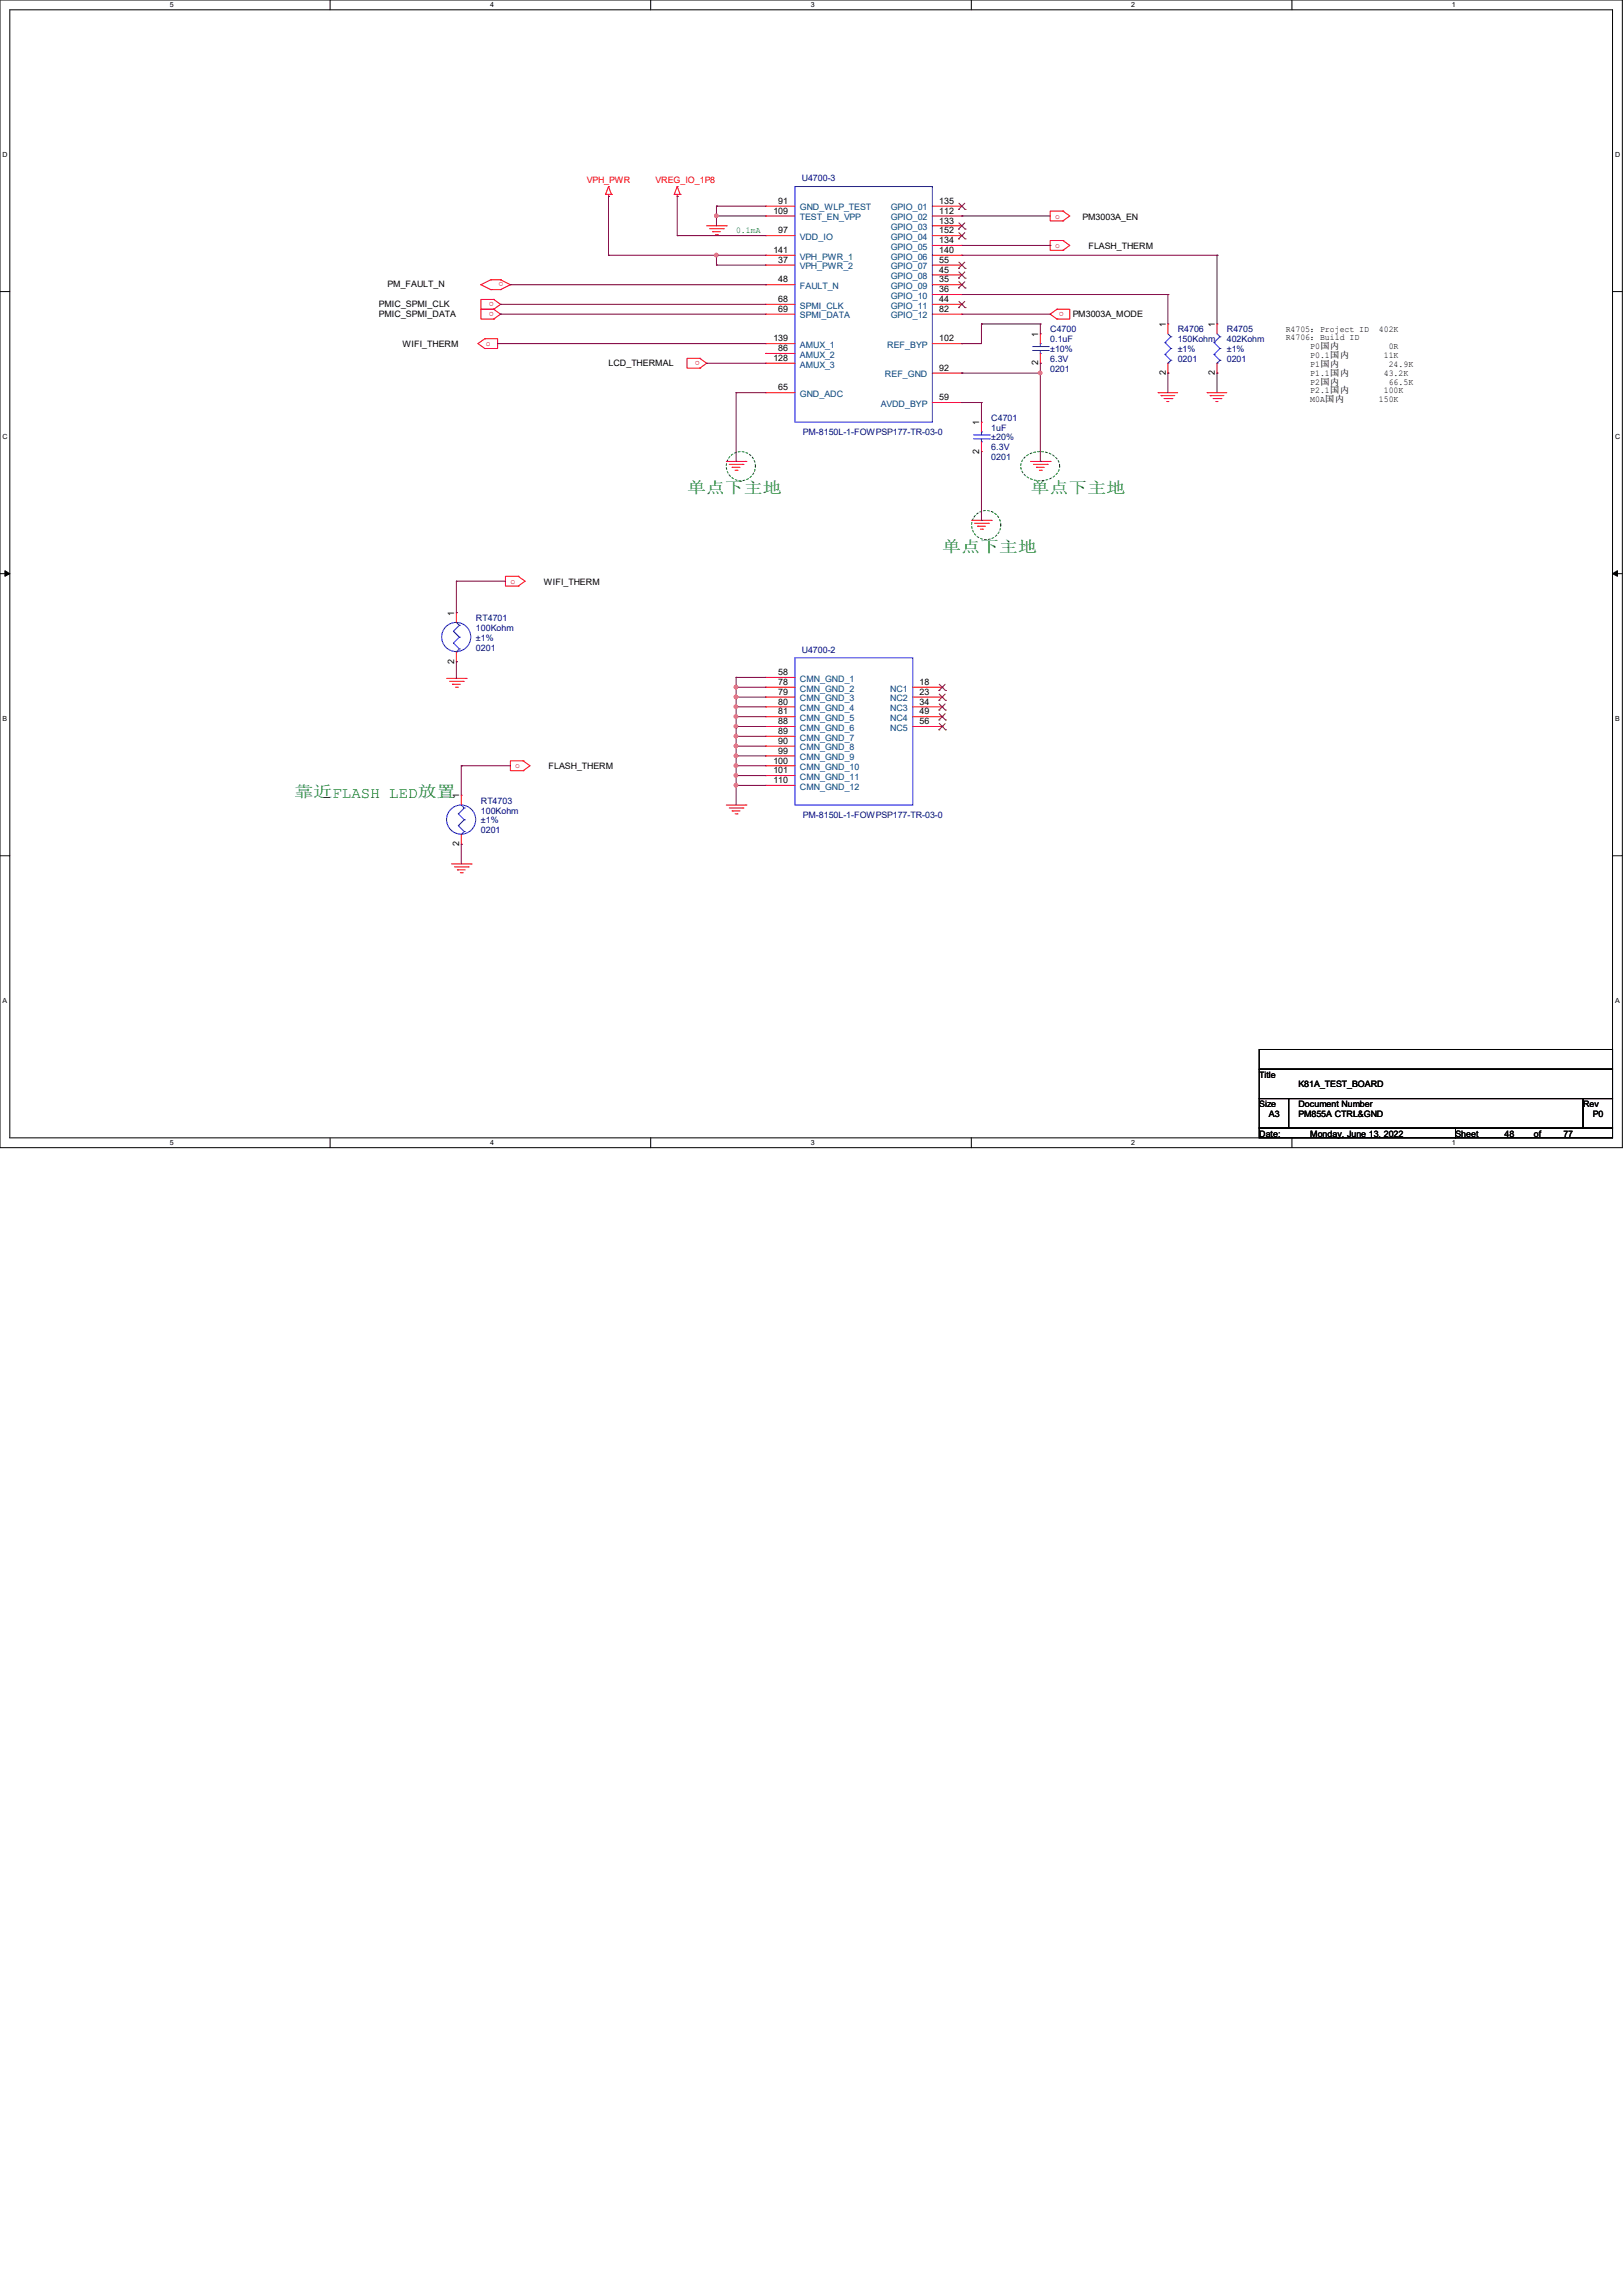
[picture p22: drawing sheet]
<svg xmlns="http://www.w3.org/2000/svg" width="210mm" height="297mm" viewBox="0 0 210 297" stroke-linecap="round" stroke-linejoin="round" font-family="sans-serif">
<defs><g id="words">
<g font-size="2" fill="#008000">
<text x="88.9" y="63.8">单点下主地</text>
<text x="133.3" y="63.8">单点下主地</text>
<text x="121.9" y="71.4">单点下主地</text>
<text x="38.1" y="103.2">靠近FLASH LED放置</text>
</g>
<g font-size="1.1" fill="#f00">
<text x="75.9" y="23.7">VPH_PWR</text>
<text x="84.8" y="23.7">VREG_IO_1P8</text>
<text x="136.5" y="28.3">o</text>
<text x="136.5" y="32.1">o</text>
<text x="63.9" y="39.1" transform="rotate(-180 63.9 39.1)">o</text>
<text x="63.9" y="40.3" transform="rotate(-180 63.9 40.3)">o</text>
<text x="65.2" y="36.5" transform="rotate(-180 65.2 36.5)">o</text>
<text x="137.7" y="40.3" transform="rotate(-180 137.7 40.3)">o</text>
<text x="62.9" y="44.8">o</text>
<text x="90.6" y="46.7" transform="rotate(-180 90.6 46.7)">o</text>
<text x="66" y="75.5">o</text>
<text x="66.7" y="99.4">o</text>
</g>
<g font-size="1.1" fill="#000080">
<text x="103.8" y="23.5">U4700-3</text>
<text x="135.9" y="43">C4700</text>
<text x="135.9" y="44.3">0.1uF</text>
<text x="135.9" y="46.8">6.3V</text>
<text x="135.9" y="45.6">±10%</text>
<text x="152.4" y="43">R4706</text>
<text x="152.4" y="44.3">150Kohm</text>
<text x="152.4" y="45.6">±1%</text>
<text x="152.4" y="46.8">0201</text>
<text x="158.7" y="43">R4705</text>
<text x="158.7" y="44.3">402Kohm</text>
<text x="158.7" y="45.6">±1%</text>
<text x="158.7" y="46.8">0201</text>
<text x="135.9" y="48.1">0201</text>
<text x="103.9" y="56.2">PM-8150L-1-FOWPSP177-TR-03-0</text>
<text x="128.3" y="54.4">C4701</text>
<text x="128.3" y="55.7">1uF</text>
<text x="128.3" y="59.5">0201</text>
<text x="128.3" y="58.3">6.3V</text>
<text x="128.3" y="57">±20%</text>
<text x="61.6" y="80.4">RT4701</text>
<text x="61.6" y="81.6">100Kohm</text>
<text x="61.6" y="82.9">±1%</text>
<text x="61.6" y="84.2">0201</text>
<text x="103.8" y="84.4">U4700-2</text>
<text x="62.2" y="104">RT4703</text>
<text x="62.2" y="105.2">100Kohm</text>
<text x="62.2" y="106.5">±1%</text>
<text x="62.2" y="107.8">0201</text>
<text x="103.9" y="105.8">PM-8150L-1-FOWPSP177-TR-03-0</text>
</g>
<g font-size="1.1">
<text x="100.1" y="27.6">109</text>
<text x="100.7" y="26.4">91</text>
<text x="121.5" y="26.4">135</text>
<text x="121.5" y="27.6">112</text>
<text x="121.5" y="28.9">133</text>
<text x="140.1" y="28.4">PM3003A_EN</text>
<text x="100.1" y="32.7">141</text>
<text x="100.7" y="30.2">97</text>
<text x="100.7" y="34">37</text>
<text x="121.5" y="30.2">152</text>
<text x="121.5" y="31.5">134</text>
<text x="121.5" y="32.7">140</text>
<text x="121.5" y="34">55</text>
<text x="121.5" y="35.3">45</text>
<text x="140.8" y="32.2">FLASH_THERM</text>
<text x="49" y="39.7">PMIC_SPMI_CLK</text>
<text x="49" y="41">PMIC_SPMI_DATA</text>
<text x="50.2" y="37.2">PM_FAULT_N</text>
<text x="100.7" y="36.5">48</text>
<text x="100.7" y="39.1">68</text>
<text x="100.7" y="40.3">69</text>
<text x="121.5" y="36.5">35</text>
<text x="121.5" y="37.8">36</text>
<text x="121.5" y="39.1">44</text>
<text x="121.5" y="40.3">82</text>
<text x="138.8" y="41">PM3003A_MODE</text>
<text x="52.1" y="44.9">WIFI_THERM</text>
<text x="78.7" y="47.3">LCD_THERMAL</text>
<text x="100.1" y="44.2">139</text>
<text x="100.1" y="46.7">128</text>
<text x="100.7" y="45.4">86</text>
<text x="121.5" y="44.2">102</text>
<text x="121.5" y="48">92</text>
<text x="134.3" y="47.2" transform="rotate(-90 134.3 47.2)">2</text>
<text x="134.3" y="43.6" transform="rotate(-90 134.3 43.6)">1</text>
<text x="150.8" y="42.3" transform="rotate(-90 150.8 42.3)">1</text>
<text x="157.2" y="42.3" transform="rotate(-90 157.2 42.3)">1</text>
<text x="166.4" y="42.9">R4705：Project ID</text>
<text x="166.4" y="44">R4706：Build ID</text>
<text x="169.5" y="45.2">P0国内</text>
<text x="169.5" y="46.3">P0.1国内</text>
<text x="169.5" y="47.5">P1国内</text>
<text x="178.4" y="42.9">402K</text>
<text x="179.1" y="46.3">11K</text>
<text x="179.7" y="45.2">0R</text>
<text x="179.7" y="47.5">24.9K</text>
<text x="100.7" y="50.5">65</text>
<text x="121.5" y="51.8">59</text>
<text x="150.8" y="48.5" transform="rotate(-90 150.8 48.5)">2</text>
<text x="157.2" y="48.5" transform="rotate(-90 157.2 48.5)">2</text>
<text x="169.5" y="48.6">P1.1国内</text>
<text x="169.5" y="49.7">P2国内</text>
<text x="169.5" y="50.9">P2.1国内</text>
<text x="169.5" y="52">M0A国内</text>
<text x="178.4" y="52">150K</text>
<text x="179.1" y="48.6">43.2K</text>
<text x="179.1" y="50.9">100K</text>
<text x="179.7" y="49.7">66.5K</text>
<text x="126.7" y="58.7" transform="rotate(-90 126.7 58.7)">2</text>
<text x="126.7" y="55" transform="rotate(-90 126.7 55)">1</text>
<text x="70.4" y="75.7">WIFI_THERM</text>
<text x="58.8" y="79.6" transform="rotate(-90 58.8 79.6)">1</text>
<text x="58.8" y="85.8" transform="rotate(-90 58.8 85.8)">2</text>
<text x="100.7" y="87.3">58</text>
<text x="100.7" y="88.6">78</text>
<text x="100.7" y="89.9">79</text>
<text x="119" y="88.6">18</text>
<text x="119" y="89.9">23</text>
<text x="100.7" y="91.1">80</text>
<text x="100.7" y="92.4">81</text>
<text x="100.7" y="93.7">88</text>
<text x="100.7" y="95">89</text>
<text x="119" y="91.1">34</text>
<text x="119" y="92.4">49</text>
<text x="119" y="93.7">56</text>
<text x="71" y="99.5">FLASH_THERM</text>
<text x="100.1" y="98.8">100</text>
<text x="100.1" y="100">101</text>
<text x="100.1" y="101.3">110</text>
<text x="100.7" y="96.2">90</text>
<text x="100.7" y="97.5">99</text>
<text x="59.4" y="103.2" transform="rotate(-90 59.4 103.2)">1</text>
<text x="59.4" y="109.5" transform="rotate(-90 59.4 109.5)">2</text>
<text x="162.9" y="139.4">Title</text>
<text x="162.9" y="143.2">Size</text>
<text x="168" y="143.2">Document Number</text>
<text x="168" y="140.7">K81A_TEST_BOARD</text>
<text x="204.9" y="143.2">Rev</text>
<text x="162.9" y="147">Date:</text>
<text x="164.2" y="144.5">A3</text>
<text x="168" y="144.5">PM855A CTRL&amp;GND</text>
<text x="169.5" y="147">Monday, June 13, 2022</text>
<text x="188.3" y="147">Sheet</text>
<text x="194.7" y="147">48</text>
<text x="198.5" y="147">of</text>
<text x="202.3" y="147">77</text>
<text x="206.1" y="144.5">P0</text>
</g>
<g font-size="1.1" fill="#004080">
<text x="103.5" y="27.2">GND_WLP_TEST</text>
<text x="103.5" y="28.5">TEST_EN_VPP</text>
<text x="115.3" y="27.2">GPIO_01</text>
<text x="115.3" y="28.5">GPIO_02</text>
<text x="115.3" y="29.8">GPIO_03</text>
<text x="103.5" y="31">VDD_IO</text>
<text x="103.5" y="33.6">VPH_PWR_1</text>
<text x="103.5" y="34.8">VPH_PWR_2</text>
<text x="115.3" y="31">GPIO_04</text>
<text x="115.3" y="32.3">GPIO_05</text>
<text x="115.3" y="33.6">GPIO_06</text>
<text x="115.3" y="34.8">GPIO_07</text>
<text x="103.5" y="37.4">FAULT_N</text>
<text x="103.5" y="39.9">SPMI_CLK</text>
<text x="103.5" y="41.2">SPMI_DATA</text>
<text x="115.3" y="36.1">GPIO_08</text>
<text x="115.3" y="37.4">GPIO_09</text>
<text x="115.3" y="38.7">GPIO_10</text>
<text x="115.3" y="39.9">GPIO_11</text>
<text x="115.3" y="41.2">GPIO_12</text>
<text x="103.5" y="45">AMUX_1</text>
<text x="103.5" y="46.3">AMUX_2</text>
<text x="103.5" y="47.5">AMUX_3</text>
<text x="114.8" y="45">REF_BYP</text>
<text x="103.5" y="51.4">GND_ADC</text>
<text x="114" y="52.6">AVDD_BYP</text>
<text x="114.5" y="48.8">REF_GND</text>
<text x="103.5" y="88.2">CMN_GND_1</text>
<text x="103.5" y="89.5">CMN_GND_2</text>
<text x="115.2" y="89.5">NC1</text>
<text x="103.5" y="90.7">CMN_GND_3</text>
<text x="103.5" y="92">CMN_GND_4</text>
<text x="103.5" y="93.3">CMN_GND_5</text>
<text x="103.5" y="94.5">CMN_GND_6</text>
<text x="103.5" y="95.8">CMN_GND_7</text>
<text x="115.2" y="90.7">NC2</text>
<text x="115.2" y="92">NC3</text>
<text x="115.2" y="93.3">NC4</text>
<text x="115.2" y="94.5">NC5</text>
<text x="103.5" y="97.1">CMN_GND_8</text>
<text x="103.5" y="98.3">CMN_GND_9</text>
<text x="103.5" y="99.6">CMN_GND_10</text>
<text x="103.5" y="100.9">CMN_GND_11</text>
<text x="103.5" y="102.2">CMN_GND_12</text>
</g>
<text font-size="1.1" fill="#008000" x="95.2" y="30.2">0.1mA</text>
<g font-size=".9">
<text x="22" y=".9">5</text>
<text x="63.4" y=".9">4</text>
<text x="104.9" y=".9">3</text>
<text x="146.4" y=".9">2</text>
<text x="187.9" y=".9">1</text>
<text x=".3" y="20.3">D</text>
<text x="209" y="20.3">D</text>
<text x=".3" y="56.7">C</text>
<text x="209" y="56.7">C</text>
<text x=".3" y="93.2">B</text>
<text x="209" y="93.2">B</text>
<text x=".3" y="129.7">A</text>
<text x="209" y="129.7">A</text>
<text x="22" y="148.1">5</text>
<text x="63.4" y="148.1">4</text>
<text x="104.9" y="148.1">3</text>
<text x="146.4" y="148.1">2</text>
<text x="187.9" y="148.1">1</text>
</g>
</g></defs>
<path d="M0 0h209.9v148.5h-209.9zM1.3 1.3h207.4v145.9h-207.4z" fill="none" stroke="#000" stroke-width=".13"/>
<g fill="#fff">
<path d="M22 .1h.5v1h-.5z"/>
<path d="M22 147.3h.5v1h-.5z"/>
</g>
<path d="M42.7 0v1.3M42.7 147.2v1.3" fill="none" stroke="#000" stroke-width=".13"/>
<g fill="#fff">
<path d="M63.4 .1h.5v1h-.5z"/>
<path d="M63.4 147.3h.5v1h-.5z"/>
</g>
<path d="M84.2 0v1.3M84.2 147.2v1.3" fill="none" stroke="#000" stroke-width=".13"/>
<g fill="#fff">
<path d="M104.9 .1h.5v1h-.5z"/>
<path d="M104.9 147.3h.5v1h-.5z"/>
</g>
<path d="M125.7 0v1.3M125.7 147.2v1.3" fill="none" stroke="#000" stroke-width=".13"/>
<g fill="#fff">
<path d="M146.4 .1h.5v1h-.5z"/>
<path d="M146.4 147.3h.5v1h-.5z"/>
</g>
<path d="M167.2 0v1.3M167.2 147.2v1.3" fill="none" stroke="#000" stroke-width=".13"/>
<g fill="#fff">
<path d="M187.9 .1h.5v1h-.5z"/>
<path d="M187.9 147.3h.5v1h-.5z"/>
<path d="M.3 19.5h.7v1h-.7z"/>
<path d="M209 19.5h.6v1h-.6z"/>
<path d="M.3 55.9h.7v1h-.7z"/>
<path d="M209 55.9h.6v1h-.6z"/>
</g>
<path d="M0 37.7h1.3M208.7 37.7h1.2" fill="none" stroke="#000" stroke-width=".13"/>
<g fill="#fff">
<path d="M.3 92.4h.6v1h-.6z"/>
<path d="M209 92.4h.6v1h-.6z"/>
</g>
<path d="M0 74.2h1.3M208.7 74.2h1.2" fill="none" stroke="#000" stroke-width=".13"/>
<path d="M.6 73.8l.7 .4-.7 .3zM208.7 74.2l.6-.4v.7z" fill="#000" stroke="#000" stroke-width=".13"/>
<g fill="#fff">
<path d="M.3 128.9h.6v1h-.6z"/>
<path d="M209 128.9h.5v1h-.5z"/>
</g>
<path d="M0 110.7h1.3M208.7 110.7h1.2M162.9 135.8h45.8v2.5h-45.8zM162.9 138.3h45.8v3.8h-45.8zM162.9 142.1h3.9v3.8h-3.9zM162.9 145.9h25.4v1.3h-25.4zM166.8 142.1h38.1v3.8h-38.1zM188.3 145.9h20.4v1.3h-20.4zM204.9 142.1h3.8v3.8h-3.8z" fill="none" stroke="#000" stroke-width=".13"/>
<g fill="none" stroke="#008000" stroke-width=".13" stroke-dasharray=".3">
<path d="M132.4 59.4a3 3 0 0 1 4.4 0 1.65 1.65 0 0 1-.9 2.5 2.87 2.87 0 0 1-3.7-1.1l-.1-.5 .1-.5z"/>
<circle cx="95.9" cy="60.3" r="1.88"/>
<circle cx="127.6" cy="67.9" r="1.88"/>
</g>
<g fill="none" stroke="#f00" stroke-width=".13">
<path d="M62.2 36.8h.1M62.2 36.8l1.3 .7M63.5 37.5h.1M63.5 36.2h.1M63.5 37.5h1.3M63.5 36.2l-1.3 .6M63.5 36.2h1.3M63.9 38.7h.1M63.9 38.7h-1.7v1.3h1.7M63.9 38.7l.9 .7-.9 .6M64.8 37.5h.1M64.8 36.2h.1"/>
<path d="M64.8 36.2l1.2 .6M66 36.8h.1M66 36.8l-1.2 .7M78.4 25.1h.1M78.4 25.1h.7M78.7 25.4h.1M78.7 24.1h.1M78.7 25.1v.3M78.7 24.1l.4 1M78.7 24.1l-.3 1M79.1 25.1h.1M87.2 25.1h.1"/>
<path d="M87.2 25.1h.8M87.6 25.4h.1M87.6 24.1h.1M87.6 25.1v.3M87.6 24.1l.4 1M87.6 24.1l-.4 1M88 25.1h.1M91.4 29.2h2.6M91.8 29.6h1.8M92.2 30h.1M92.2 30h1M92.6 30.4h.2"/>
<path d="M92.8 30.4h.1M93.6 29.6h.1M94 29.2h.1M99.1 26.7h.1M99.1 27.9h.1M99.1 30.5h.1M99.1 33h.1M99.1 34.3h.1M99.1 36.8h.1M99.1 39.4h.1M99.1 26.7h3.8M99.1 27.9h3.8"/>
<path d="M99.1 30.5h3.8M99.1 33h3.8M99.1 34.3h3.8M99.1 36.8h3.8M99.1 39.4h3.8M120.6 29.2h3.9M120.6 26.7h3.9M120.6 27.9h3.9M120.6 30.5h3.9M120.6 33h3.9M120.6 34.3h3.9M120.6 36.8h3.9"/>
<path d="M120.6 39.4h3.9M120.6 31.7h3.9M120.6 35.6h3.9M120.6 38.1h3.9M124.5 26.7h.1M124.5 27.9h.1M124.5 29.2h.1M124.5 30.5h.1M124.5 31.7h.1M124.5 33h.1M124.5 34.3h.1M124.5 35.6h.1"/>
<path d="M124.5 36.8h.1M124.5 38.1h.1M124.5 39.4h.1M137.5 27.3h.1M137.5 28.6h.1M137.5 27.3h-1.6v1.3h1.6M137.5 31.1h.1M137.5 32.4h.1M137.5 31.1h-1.6v1.3h1.6M137.5 27.3l.9 .6-.9 .7M137.5 31.1l.9 .6-.9 .7M62.7 43.8h.1"/>
<path d="M62.7 45.1h.1M62.7 43.8h1.7v1.3h-1.7M62.7 43.8l-.9 .6 .9 .7M63.9 40h.1M63.9 41.3h.1M63.9 40h-1.7v1.3h1.7M63.9 40l.9 .6-.9 .7M90.6 47.6h.1M90.6 46.4h.1M90.6 46.4h-1.7v1.2h1.7M90.6 46.4l.8 .6-.8 .6M94 59.7h2.5"/>
<path d="M96.5 59.7h.1M99.1 40.6h.1M99.1 44.4h.1M99.1 45.7h.1M99.1 47h.1M99.1 50.8h.1M99.1 50.8h3.8M99.1 40.6h3.8M99.1 44.4h3.8M99.1 45.7h3.8M99.1 47h3.8M120.6 40.6h3.9"/>
<path d="M120.6 44.4h3.9M120.6 48.3h3.9M120.6 52.1h3.9M124.5 40.6h.1M124.5 44.4h.1M124.5 48.3h.1M124.5 52.1h.1M127 54.6h.1M127 58.4h.1M127 54.6v1.3M127 57.1v1.3M133.3 59.7h2.6"/>
<path d="M134.6 43.2h.1M134.6 47h.1M134.6 43.2v1.2M134.6 45.7v1.3M135.9 59.7h.1M136.8 41.3h.1M136.8 40h.1M136.8 40h1.6v1.3h-1.6M136.8 40l-.9 .6 .9 .7M149.9 50.8h.1M149.9 50.8h2.5M150.2 51.2h.1"/>
<path d="M150.2 51.2h1.8M150.6 51.6h1M151 51.9h.1M151 51.9h.3M151.1 41.9h.1M151.1 48.3h.1M151.1 41.9v1.3M151.1 47v1.3M151.6 51.6h.1M156.2 50.8h.1M156.2 50.8h2.5M156.6 51.2h.1"/>
<path d="M156.6 51.2h1.8M157 51.6h1M157.4 51.9h.1M157.4 51.9h.2M157.5 41.9h.1M157.5 48.3h.1M157.5 41.9v1.3M157.5 47v1.3M158 51.6h.1M59.1 79.2h.1M59.1 79.2v1.3M67.1 74.5h.1"/>
<path d="M67.1 75.8h.1M67.1 74.5h-1.7v1.3h1.7M67.1 74.5l.8 .7-.8 .6M94.4 60.1h1.7M94.7 60.5h.1M94.7 60.5h1.1M95.1 60.8h.3M95.4 60.8h.1M96.1 60.1h.1M125.7 67.3h2.6M126.1 67.7h1.8M126.5 68.1h.1"/>
<path d="M126.5 68.1h1M126.9 68.5h.2M127.1 68.5h.1M127.9 67.7h.1M128.3 67.3h.1M133.7 60.1h1.8M134.1 60.5h.1M134.1 60.5h1M134.5 60.8h.2M134.7 60.8h.1M135.5 60.1h.1M57.8 87.8h2.5"/>
<path d="M58.2 88.1h1.7M58.5 88.5h.1M58.5 88.5h1.1M58.9 88.9h.3M59.1 85.6h.1M59.1 84.3v1.3M59.2 88.9h.1M59.9 88.1h.1M60.3 87.8h.1M67.7 98.4h.1M67.7 99.7h.1M67.7 98.4h-1.7v1.3h1.7"/>
<path d="M67.7 98.4l.9 .7-.9 .6M99.1 87.6h.1M99.1 88.9h.1M99.1 90.2h.1M99.1 91.4h.1M99.1 92.7h.1M99.1 94h.1M99.1 95.2h.1M99.1 96.5h.1M99.1 97.8h.1M99.1 99.1h.1M99.1 88.9h3.8"/>
<path d="M99.1 87.6h3.8M99.1 90.2h3.8M99.1 91.4h3.8M99.1 92.7h3.8M99.1 94h3.8M99.1 95.2h3.8M99.1 96.5h3.8M99.1 97.8h3.8M99.1 99.1h3.8M118.1 88.9h3.8M118.1 90.2h3.8M118.1 91.4h3.8"/>
<path d="M118.1 92.7h3.8M118.1 94h3.8M121.9 88.9h.1M121.9 90.2h.1M121.9 91.4h.1M121.9 92.7h.1M121.9 94h.1M58.4 111.8h2.6M58.8 112.1h1.8M59.2 112.5h.1M59.2 112.5h1M59.6 112.9h.2"/>
<path d="M59.7 102.9h.1M59.7 109.2h.1M59.7 102.9v1.2M59.7 107.9v1.3M59.8 112.9h.1M60.6 112.1h.1M61 111.8h.1M94 104.1h2.5M94.4 104.5h1.7M94.7 104.9h.1M94.7 104.9h1.1M95.1 105.3h.3"/>
<path d="M95.4 105.3h.1M96.1 104.5h.1M96.5 104.1h.1M99.1 100.3h.1M99.1 101.6h.1M99.1 100.3h3.8M99.1 101.6h3.8"/>
</g>
<g fill="none" stroke="#00f" stroke-width=".13">
<path d="M102.9 24.1h17.7v30.5h-17.7zM126 56.3h2M126 56.8h2M127 55.9h.1M127 57.1h.1M127 55.9v.4M127 56.8v.3M128 56.3h.1M128 56.8h.1M133.6 44.8h2M133.6 45.3h2M134.6 44.4h.1"/>
<path d="M134.6 45.7h.1M134.6 44.4v.4M134.6 45.3v.4M135.6 44.8h.1M135.6 45.3h.1M150.7 44.3h.1M150.7 45.8h.1M150.7 44.3l.8 .8M150.7 45.8l.8 .8M151.1 47h.1M151.1 43.2l.4 .4M151.5 43.6h.1"/>
<path d="M151.5 45.1h.1M151.5 46.6h.1M151.5 43.6l-.8 .7M151.5 45.1l-.8 .7M151.5 46.6l-.4 .4M157.1 44.3h.1M157.1 45.8h.1M157.1 44.3l.8 .8M157.1 45.8l.8 .8M157.5 47h.1M157.5 43.2l.4 .4M157.9 43.6h.1"/>
<path d="M157.9 45.1h.1M157.9 46.6h.1M157.9 43.6l-.8 .7M157.9 45.1l-.8 .7M157.9 46.6l-.4 .4M58.7 81.7h.1M58.7 83.2h.1M58.7 81.7l.7 .7M58.7 83.2l.7 .7M59.1 84.3h.1M59.1 80.5l.3 .4M59.4 80.9h.1"/>
<path d="M59.4 82.4h.1M59.4 83.9h.1M59.4 80.9l-.7 .8M59.4 82.4l-.7 .8M59.4 83.9l-.3 .4M102.9 85.1h15.2v19h-15.2zM59.3 105.3h.1M59.3 106.8h.1M59.3 105.3l.8 .7M59.3 106.8l.8 .8M59.7 107.9h.1M59.7 104.1l.4 .4"/>
<path d="M60.1 104.5h.1M60.1 106h.1M60.1 107.6h.1M60.1 104.5l-.8 .8M60.1 106l-.8 .8M60.1 107.6l-.4 .3"/>
<circle cx="59" cy="82.4" r="1.88"/>
<circle cx="59.7" cy="106" r="1.88"/>
</g>
<g fill="none" stroke="#804000" stroke-width=".13">
<path d="M124 27.1h.1M124 29.6h.1M124 30.9h.1M124 34.7h.1M124 36h.1M124 37.3h.1M124 39.8h.1M124.1 26.3l.8 .8M124.1 28.8l.8 .8M124.1 30.1l.8 .8M124.1 33.9l.8 .8M124.1 35.2l.8 .8"/>
<path d="M124.1 36.4l.8 .9M124.1 39l.8 .8M124.8 26.3l-.8 .8M124.8 28.8l-.8 .8M124.8 30.1l-.8 .8M124.8 33.9l-.8 .8M124.8 35.2l-.8 .8M124.8 36.4l-.8 .9M124.8 39l-.8 .8M124.9 27.1h.1M124.9 29.6h.1M124.9 30.9h.1"/>
<path d="M124.9 34.7h.1M124.9 36h.1M124.9 37.3h.1M124.9 39.8h.1M121.5 89.3h.1M121.5 90.6h.1M121.5 91.9h.1M121.5 93.1h.1M121.5 94.4h.1M121.5 88.5l.8 .8M121.5 89.8l.8 .8M121.5 91.1l.8 .8"/>
<path d="M121.5 92.3l.8 .8M121.5 93.6l.8 .8M122.3 88.5l-.8 .8M122.3 89.8l-.8 .8M122.3 91.1l-.8 .8M122.3 92.3l-.8 .8M122.3 93.6l-.8 .8M122.3 89.3h.1M122.3 90.6h.1M122.3 91.9h.1M122.3 93.1h.1M122.3 94.4h.1"/>
</g>
<g fill="none" stroke="#800040" stroke-width=".13">
<path d="M64.8 39.4h.1M64.8 39.4h34.3M66 36.8h33.1M78.7 25.4h.1M78.7 33h.1M78.7 25.4v7.6M78.7 33h20.4M87.6 25.4h.1M87.6 30.5h.1M87.6 25.4v5.1M87.6 30.5h11.5M92.7 26.7h.1"/>
<path d="M92.7 27.9h.1M92.7 34.3h.1M92.7 33h.1M92.7 26.7v2.5M92.7 33v1.3M92.7 26.7h6.4M92.7 27.9h6.4M92.7 34.3h6.4M99.1 36.8h.1M124.5 27.9h.1M124.5 27.9h11.4M124.5 33h33"/>
<path d="M124.5 38.1h26.6M124.5 31.7h11.4M135.9 31.7h.1M151.1 38.1h.1M151.1 38.1v3.8M157.5 33h.1M157.5 33v8.9M64.4 44.4h.1M64.4 44.4h34.7M64.8 40.6h.1M64.8 40.6h34.3M91.4 47h.1"/>
<path d="M91.4 47h7.7M95.2 59.7h.1M95.2 50.8h.1M95.2 50.8v8.9M95.2 50.8h3.9M124.5 48.3h.1M124.5 44.4h.1M124.5 52.1h.1M124.5 48.3h10.1M124.5 52.1h2.5M124.5 40.6h11.4M127 41.9h.1"/>
<path d="M127 52.1h.1M127 41.9v2.5h-2.5M127 52.1v2.5M127 58.4v8.9M127 41.9h7.6M134.6 47h.1M134.6 41.9h.1M134.6 59.7h.1M134.6 41.9v1.3M134.6 47v12.7M135.9 40.6h.1M151.1 48.3h.1"/>
<path d="M151.1 48.3v2.5M157.5 48.3h.1M157.5 48.3v2.5M59.1 75.2h.1M59.1 79.2h.1M59.1 75.2h6.3M59.1 75.2v4M127 67.3h.1M59.1 85.6h.1M59.1 85.6v2.2M59.7 99.1h.1M59.7 99.1h6.3"/>
<path d="M59.7 99.1v3.8M95.2 87.6h.1M95.2 88.9h.1M95.2 90.2h.1M95.2 91.4h.1M95.2 92.7h.1M95.2 94h.1M95.2 95.2h.1M95.2 96.5h.1M95.2 97.8h.1M95.2 99.1h.1M95.2 87.6v16.5"/>
<path d="M95.2 87.6h3.9M95.2 88.9h3.9M95.2 90.2h3.9M95.2 91.4h3.9M95.2 92.7h3.9M95.2 94h3.9M95.2 95.2h3.9M95.2 96.5h3.9M95.2 97.8h3.9M95.2 99.1h3.9M59.7 109.2h.1M59.7 109.2v2.6"/>
<path d="M95.2 101.6h.1M95.2 100.3h.1M95.2 101.6h3.9M95.2 100.3h3.9"/>
</g>
<g fill="#f0f" stroke="#f0f" stroke-width=".13">
<circle cx="134.6" cy="48.2" r=".23"/>
<circle cx="92.7" cy="27.9" r=".23"/>
<circle cx="92.7" cy="33" r=".23"/>
<circle cx="95.2" cy="101.6" r=".23"/>
<circle cx="95.2" cy="91.4" r=".23"/>
<circle cx="95.2" cy="94" r=".23"/>
<circle cx="95.2" cy="92.7" r=".23"/>
<circle cx="95.2" cy="97.8" r=".23"/>
<circle cx="95.2" cy="99" r=".23"/>
<circle cx="95.2" cy="100.3" r=".23"/>
<circle cx="95.2" cy="88.9" r=".23"/>
<circle cx="95.2" cy="90.1" r=".23"/>
<circle cx="95.2" cy="95.2" r=".23"/>
<circle cx="95.2" cy="96.5" r=".23"/>
</g>
<use href="#words"/>
</svg>
